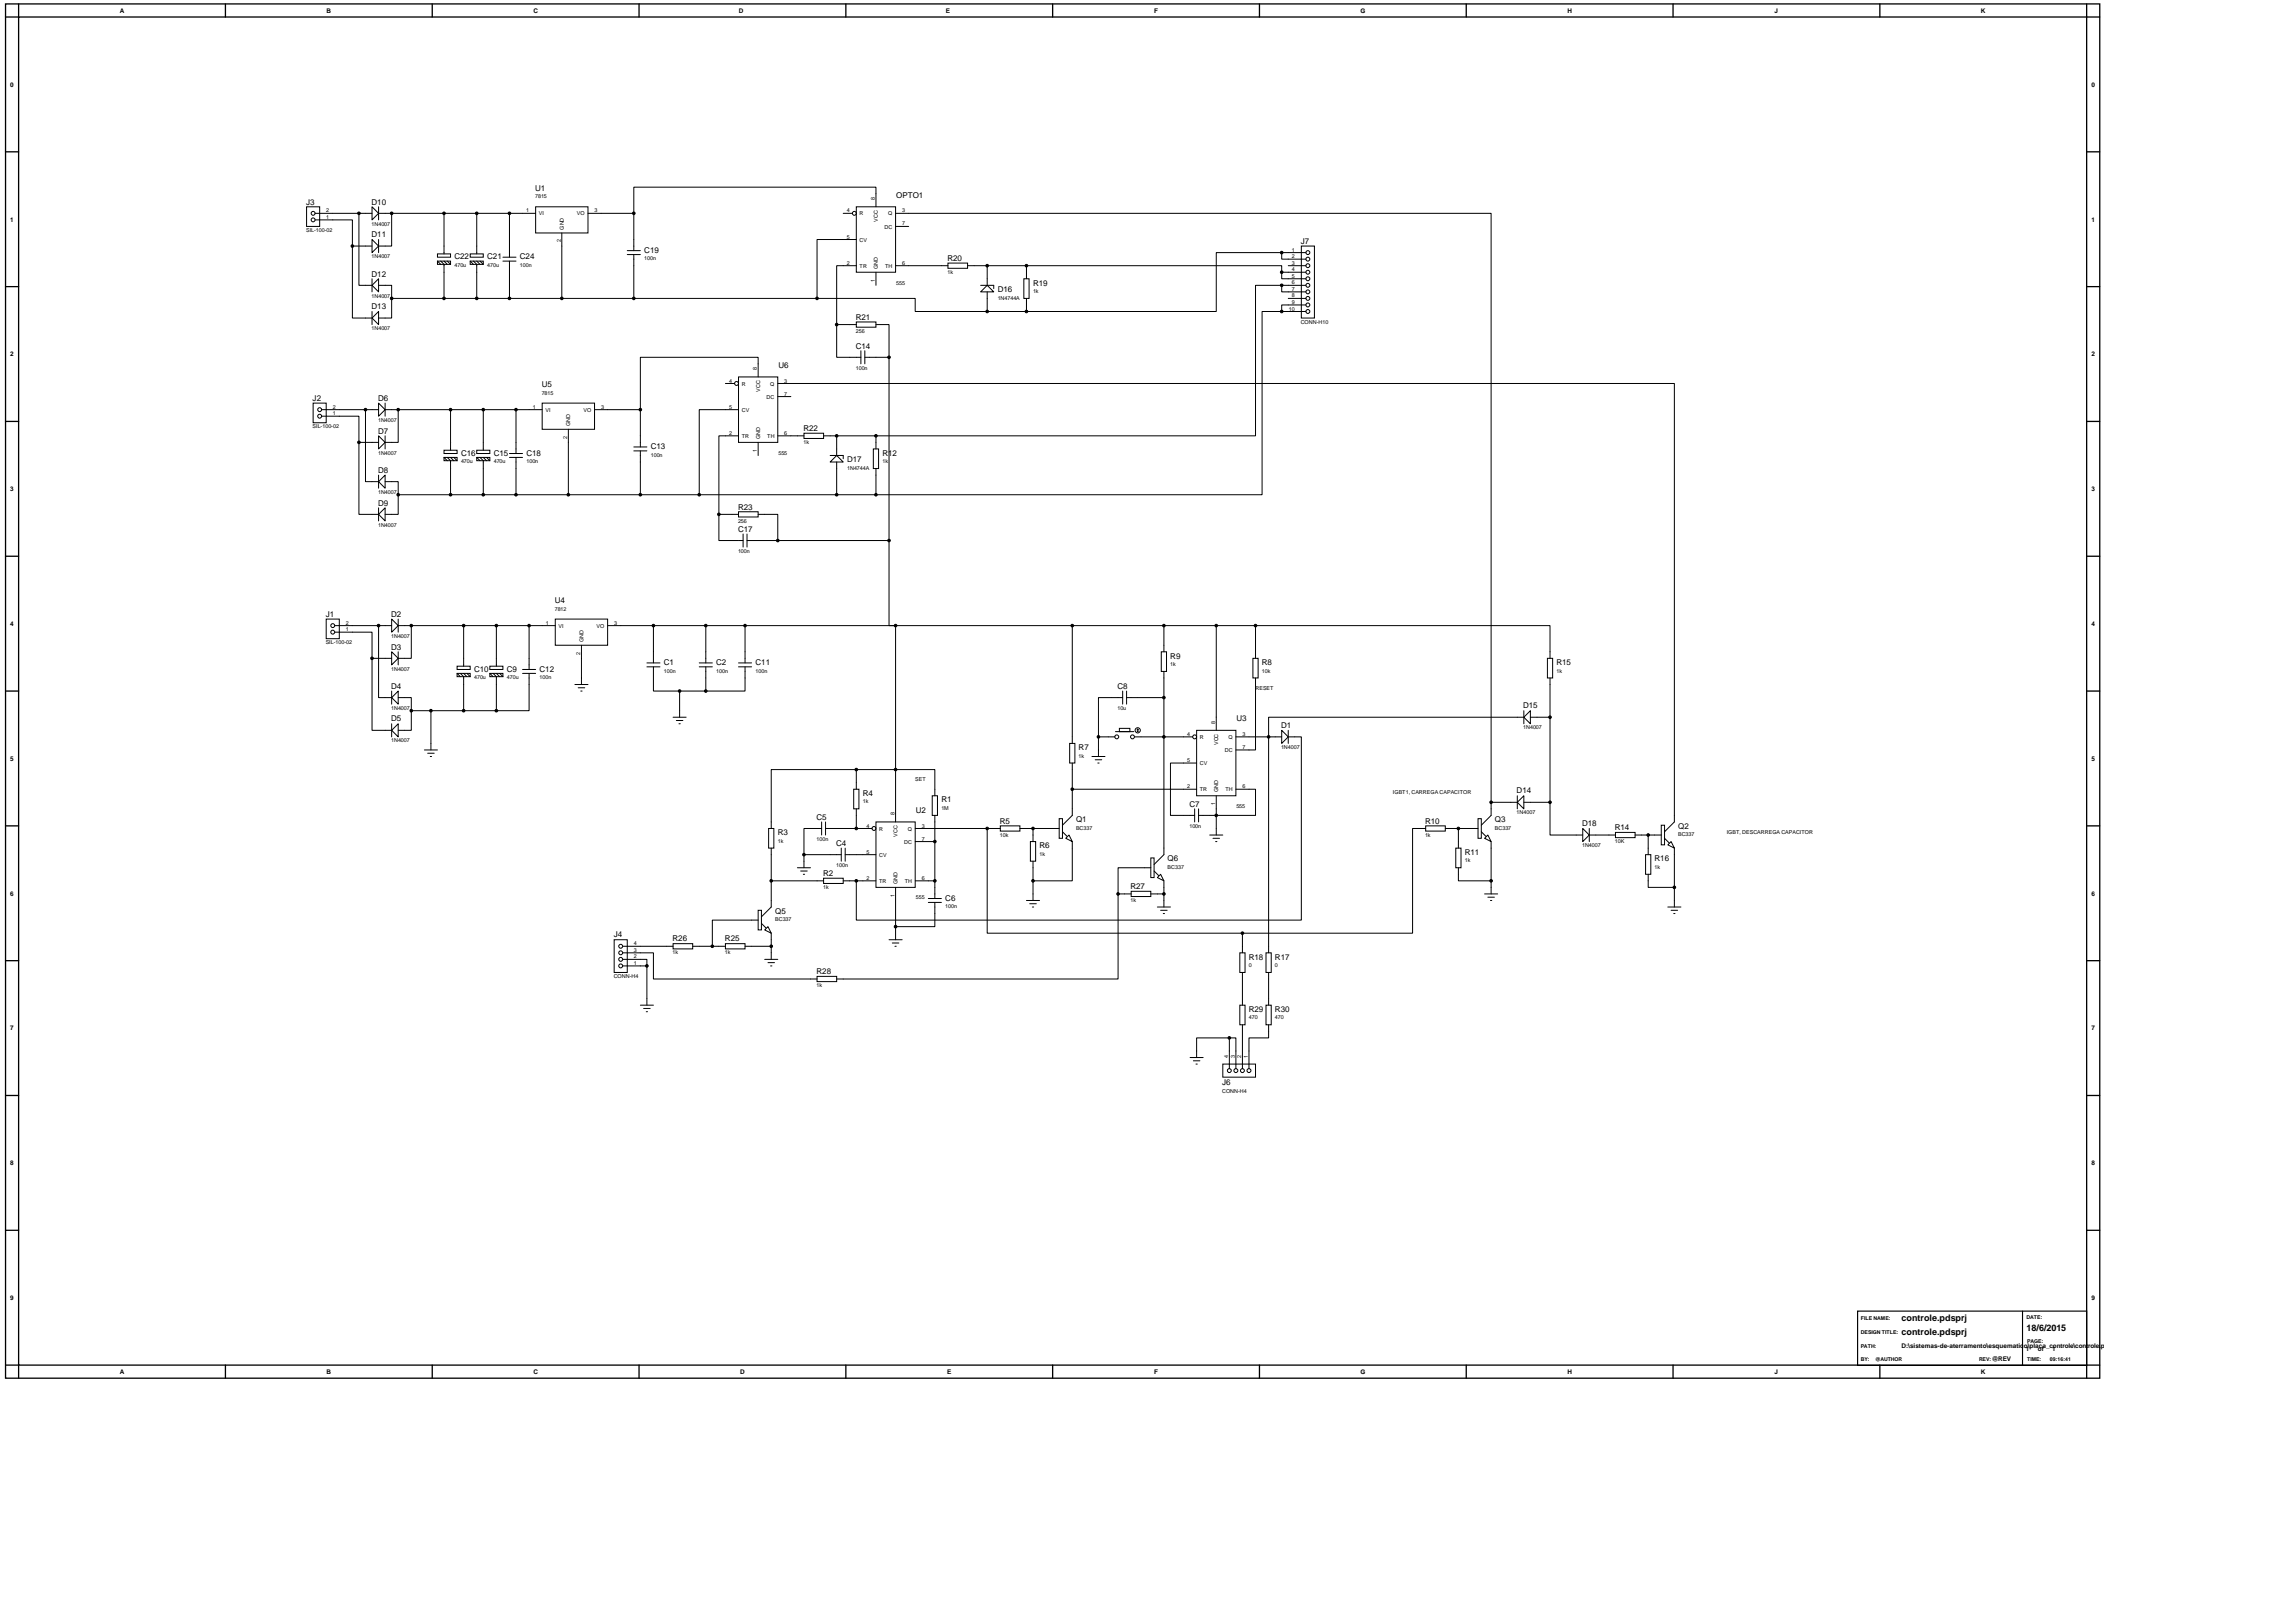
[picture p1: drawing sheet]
<svg xmlns="http://www.w3.org/2000/svg" width="297mm" height="210mm" viewBox="0 0 297 210" stroke-linecap="round" stroke-linejoin="round" font-family="sans-serif">
<defs><g id="words">
<g font-size="1.2">
<text x="246" y="170.9">controle.pdsprj</text>
<text x="246" y="172.8">controle.pdsprj</text>
<text x="262.2" y="172.2">18/6/2015</text>
</g>
<g font-size="1">
<text x="39.6" y="26.5">J3</text>
<text x="48.1" y="26.5">D10</text>
<text x="69.2" y="24.7">U1</text>
<text x="115.9" y="25.6">OPTO1</text>
<text x="48.1" y="30.7">D11</text>
<text x="48.1" y="35.8">D12</text>
<text x="58.8" y="33.6">C22</text>
<text x="63" y="33.6">C21</text>
<text x="67.3" y="33.6">C24</text>
<text x="83.4" y="32.7">C19</text>
<text x="122.6" y="33.8">R20</text>
<text x="168.3" y="31.6">J7</text>
<text x="48.1" y="40">D13</text>
<text x="110.7" y="41.4">R21</text>
<text x="129.1" y="37.8">D16</text>
<text x="133.6" y="37">R19</text>
<text x="100.7" y="47.6">U6</text>
<text x="110.7" y="45.1">C14</text>
<text x="40.4" y="51.9">J2</text>
<text x="48.9" y="51.9">D6</text>
<text x="70.1" y="50.1">U5</text>
<text x="48.9" y="56.1">D7</text>
<text x="59.6" y="59">C16</text>
<text x="63.9" y="59">C15</text>
<text x="68.1" y="59">C18</text>
<text x="84.2" y="58.1">C13</text>
<text x="103.9" y="55.8">R22</text>
<text x="109.6" y="59.8">D17</text>
<text x="114.2" y="59">R12</text>
<text x="48.9" y="61.2">D8</text>
<text x="48.9" y="65.4">D9</text>
<text x="95.5" y="65.9">R23</text>
<text x="95.5" y="68.8">C17</text>
<text x="42.1" y="79.8">J1</text>
<text x="50.6" y="79.8">D2</text>
<text x="71.8" y="78">U4</text>
<text x="50.6" y="84.1">D3</text>
<text x="50.6" y="89.1">D4</text>
<text x="61.3" y="86.9">C10</text>
<text x="65.6" y="86.9">C9</text>
<text x="69.8" y="86.9">C12</text>
<text x="85.9" y="86.1">C1</text>
<text x="92.7" y="86.1">C2</text>
<text x="97.7" y="86.1">C11</text>
<text x="144.6" y="89.1">C8</text>
<text x="151.4" y="85.2">R9</text>
<text x="163.3" y="86.1">R8</text>
<text x="201.4" y="86.1">R15</text>
<text x="50.6" y="93.3">D5</text>
<text x="160" y="93.3">U3</text>
<text x="165.7" y="94.2">D1</text>
<text x="197.1" y="91.7">D15</text>
<text x="139.5" y="97">R7</text>
<text x="105.6" y="106">C5</text>
<text x="111.6" y="103">R4</text>
<text x="118.5" y="105.2">U2</text>
<text x="121.8" y="103.8">R1</text>
<text x="129.3" y="106.6">R5</text>
<text x="139.2" y="106.4">Q1</text>
<text x="153.9" y="104.4">C7</text>
<text x="184.4" y="106.6">R10</text>
<text x="193.4" y="106.4">Q3</text>
<text x="196.2" y="102.7">D14</text>
<text x="204.7" y="106.9">D18</text>
<text x="208.9" y="107.4">R14</text>
<text x="217.1" y="107.2">Q2</text>
<text x="100.6" y="108.1">R3</text>
<text x="106.5" y="113.3">R2</text>
<text x="108.2" y="109.4">C4</text>
<text x="134.5" y="109.7">R6</text>
<text x="151.1" y="111.4">Q6</text>
<text x="189.5" y="110.6">R11</text>
<text x="214.1" y="111.4">R16</text>
<text x="100.3" y="118.2">Q5</text>
<text x="122.3" y="116.5">C6</text>
<text x="146.3" y="115">R27</text>
<text x="79.4" y="121.3">J4</text>
<text x="87" y="121.8">R26</text>
<text x="93.8" y="121.8">R25</text>
<text x="161.6" y="124.1">R18</text>
<text x="164.9" y="124.1">R17</text>
<text x="105.6" y="126">R28</text>
<text x="161.6" y="130.9">R29</text>
<text x="164.9" y="130.9">R30</text>
<text x="158.1" y="140.4">J6</text>
</g>
<g font-size=".8">
<text x="15.5" y="1.7">A</text>
<text x="42.2" y="1.7">B</text>
<text x="69" y="1.7">C</text>
<text x="95.6" y="1.7">D</text>
<text x="122.4" y="1.7">E</text>
<text x="149.3" y="1.7">F</text>
<text x="176" y="1.7">G</text>
<text x="202.8" y="1.7">H</text>
<text x="229.6" y="1.7">J</text>
<text x="256.3" y="1.7">K</text>
<text x="1.3" y="11.2">0</text>
<text x="270.6" y="11.2">0</text>
<text x="1.3" y="28.7">1</text>
<text x="270.6" y="28.7">1</text>
<text x="1.3" y="46.1">2</text>
<text x="270.6" y="46.1">2</text>
<text x="1.3" y="63.5">3</text>
<text x="270.6" y="63.5">3</text>
<text x="1.3" y="81">4</text>
<text x="270.6" y="81">4</text>
<text x="1.3" y="98.4">5</text>
<text x="270.6" y="98.4">5</text>
<text x="1.3" y="115.9">6</text>
<text x="270.6" y="115.9">6</text>
<text x="1.3" y="133.3">7</text>
<text x="270.6" y="133.3">7</text>
<text x="1.3" y="150.7">8</text>
<text x="270.6" y="150.7">8</text>
<text x="1.3" y="168.2">9</text>
<text x="270.6" y="168.2">9</text>
<text x="15.5" y="177.8">A</text>
<text x="42.2" y="177.8">B</text>
<text x="69" y="177.8">C</text>
<text x="95.8" y="177.8">D</text>
<text x="122.5" y="177.8">E</text>
<text x="149.3" y="177.8">F</text>
<text x="176" y="177.8">G</text>
<text x="202.8" y="177.8">H</text>
<text x="229.6" y="177.8">J</text>
<text x="246" y="174.4">D:\sistemas-de-aterramento\esquematico\placa_controle\controle.p</text>
<text x="256.3" y="177.8">K</text>
<text x="257.7" y="176.1">@REV</text>
<text x="262.1" y="174.8">1</text>
<text x="263.6" y="174.8">of</text>
<text x="265.5" y="174.8">1</text>
</g>
<g font-size=".7">
<text x="42.2" y="28.3">1</text>
<text x="42.2" y="27.5">2</text>
<text x="48.1" y="29.2">1N4007</text>
<text x="68.1" y="27.5">1</text>
<text x="69.2" y="25.7">7815</text>
<text x="69.7" y="27.9">VI</text>
<text x="72.9" y="29.7" transform="rotate(-90 72.9 29.7)">GND</text>
<text x="74.6" y="27.9">VO</text>
<text x="76.9" y="27.5">3</text>
<text x="109.6" y="27.5">4</text>
<text x="111.2" y="27.9">R</text>
<text x="113.2" y="25.9" transform="rotate(-90 113.2 25.9)">8</text>
<text x="113.6" y="28.7" transform="rotate(-90 113.6 28.7)">VCC</text>
<text x="114.4" y="29.6">DC</text>
<text x="114.9" y="27.9">Q</text>
<text x="116.7" y="27.5">3</text>
<text x="116.7" y="29.2">7</text>
<text x="39.6" y="30">SIL-100-02</text>
<text x="48.1" y="33.4">1N4007</text>
<text x="58.8" y="34.5">470u</text>
<text x="63" y="34.5">470u</text>
<text x="67.3" y="34.5">100n</text>
<text x="72.5" y="31.4" transform="rotate(-90 72.5 31.4)">2</text>
<text x="83.4" y="33.7">100n</text>
<text x="109.6" y="34.2">2</text>
<text x="109.6" y="30.9">5</text>
<text x="111.2" y="34.6">TR</text>
<text x="111.2" y="31.3">CV</text>
<text x="113.6" y="34.8" transform="rotate(-90 113.6 34.8)">GND</text>
<text x="114.5" y="34.6">TH</text>
<text x="116.7" y="34.2">6</text>
<text x="122.6" y="35.5">1k</text>
<text x="167.1" y="32.6">1</text>
<text x="167.1" y="33.4">2</text>
<text x="167.1" y="34.2">3</text>
<text x="167.1" y="35.1">4</text>
<text x="167.1" y="35.9">5</text>
<text x="48.1" y="38.5">1N4007</text>
<text x="113.2" y="36.4" transform="rotate(-90 113.2 36.4)">1</text>
<text x="115.9" y="36.8">555</text>
<text x="129.1" y="38.8">1N4744A</text>
<text x="133.6" y="37.9">1k</text>
<text x="166.7" y="40.2">10</text>
<text x="167.1" y="36.8">6</text>
<text x="167.1" y="37.6">7</text>
<text x="167.1" y="38.5">8</text>
<text x="167.1" y="39.3">9</text>
<text x="168.3" y="41.9">CONN-H10</text>
<text x="48.1" y="42.7">1N4007</text>
<text x="97.9" y="47.9" transform="rotate(-90 97.9 47.9)">8</text>
<text x="110.7" y="43.1">256</text>
<text x="110.7" y="47.8">100n</text>
<text x="43" y="53.7">1</text>
<text x="43" y="52.9">2</text>
<text x="68.9" y="52.9">1</text>
<text x="70.1" y="51.1">7815</text>
<text x="70.6" y="53.3">VI</text>
<text x="75.5" y="53.3">VO</text>
<text x="77.8" y="52.9">3</text>
<text x="94.3" y="49.5">4</text>
<text x="94.3" y="52.9">5</text>
<text x="96" y="49.9">R</text>
<text x="96" y="53.3">CV</text>
<text x="98.3" y="50.7" transform="rotate(-90 98.3 50.7)">VCC</text>
<text x="99.2" y="51.6">DC</text>
<text x="99.6" y="49.9">Q</text>
<text x="101.5" y="51.2">7</text>
<text x="101.5" y="49.5">3</text>
<text x="40.4" y="55.4">SIL-100-02</text>
<text x="48.9" y="54.6">1N4007</text>
<text x="48.9" y="58.8">1N4007</text>
<text x="59.6" y="59.9">470u</text>
<text x="63.9" y="59.9">470u</text>
<text x="68.1" y="59.9">100n</text>
<text x="73.4" y="56.8" transform="rotate(-90 73.4 56.8)">2</text>
<text x="73.8" y="55.1" transform="rotate(-90 73.8 55.1)">GND</text>
<text x="84.2" y="59.1">100n</text>
<text x="94.3" y="56.3">2</text>
<text x="96" y="56.7">TR</text>
<text x="97.9" y="58.5" transform="rotate(-90 97.9 58.5)">1</text>
<text x="98.3" y="56.8" transform="rotate(-90 98.3 56.8)">GND</text>
<text x="99.3" y="56.7">TH</text>
<text x="100.7" y="58.8">555</text>
<text x="101.5" y="56.3">6</text>
<text x="103.9" y="57.5">1k</text>
<text x="114.2" y="59.9">1k</text>
<text x="48.9" y="63.9">1N4007</text>
<text x="109.6" y="60.8">1N4744A</text>
<text x="48.9" y="68.1">1N4007</text>
<text x="95.5" y="67.6">256</text>
<text x="95.5" y="71.5">100n</text>
<text x="42.1" y="83.4">SIL-100-02</text>
<text x="44.7" y="81.7">1</text>
<text x="44.7" y="80.8">2</text>
<text x="50.6" y="82.5">1N4007</text>
<text x="70.6" y="80.8">1</text>
<text x="71.8" y="79">7812</text>
<text x="72.3" y="81.2">VI</text>
<text x="75.5" y="83.1" transform="rotate(-90 75.5 83.1)">GND</text>
<text x="77.2" y="81.2">VO</text>
<text x="79.5" y="80.8">3</text>
<text x="50.6" y="86.8">1N4007</text>
<text x="61.3" y="87.9">470u</text>
<text x="65.6" y="87.9">470u</text>
<text x="69.8" y="87.9">100n</text>
<text x="75.1" y="84.7" transform="rotate(-90 75.1 84.7)">2</text>
<text x="85.9" y="87">100n</text>
<text x="92.7" y="87">100n</text>
<text x="97.7" y="87">100n</text>
<text x="151.4" y="86.2">1k</text>
<text x="162.4" y="89.2">RESET</text>
<text x="163.3" y="87">10k</text>
<text x="201.4" y="87">1k</text>
<text x="50.6" y="91.8">1N4007</text>
<text x="144.6" y="91.8">10u</text>
<text x="153.6" y="95.2">4</text>
<text x="155.2" y="95.6">R</text>
<text x="157.2" y="93.6" transform="rotate(-90 157.2 93.6)">8</text>
<text x="158.9" y="95.6">Q</text>
<text x="160.7" y="95.2">3</text>
<text x="197.1" y="94.4">1N4007</text>
<text x="50.6" y="96.1">1N4007</text>
<text x="118.4" y="101.1">SET</text>
<text x="139.5" y="98">1k</text>
<text x="153.6" y="102">2</text>
<text x="153.6" y="98.6">5</text>
<text x="155.2" y="99">CV</text>
<text x="157.6" y="96.4" transform="rotate(-90 157.6 96.4)">VCC</text>
<text x="158.5" y="97.3">DC</text>
<text x="160.7" y="96.9">7</text>
<text x="160.7" y="102">6</text>
<text x="165.7" y="96.9">1N4007</text>
<text x="111.6" y="103.9">1k</text>
<text x="112.1" y="107.1">4</text>
<text x="113.7" y="107.5">R</text>
<text x="115.7" y="105.5" transform="rotate(-90 115.7 105.5)">8</text>
<text x="117.4" y="107.5">Q</text>
<text x="119.2" y="107.1">3</text>
<text x="121.8" y="104.8">1M</text>
<text x="139.2" y="107.3">BC337</text>
<text x="153.9" y="107.1">100n</text>
<text x="155.2" y="102.4">TR</text>
<text x="157.2" y="104.2" transform="rotate(-90 157.2 104.2)">1</text>
<text x="157.6" y="102.5" transform="rotate(-90 157.6 102.5)">GND</text>
<text x="158.5" y="102.4">TH</text>
<text x="160" y="104.5">555</text>
<text x="180.2" y="102.8">IGBT1, CARREGA CAPACITOR</text>
<text x="193.4" y="107.3">BC337</text>
<text x="196.2" y="105.4">1N4007</text>
<text x="223.4" y="107.8">IGBT, DESCARREGA CAPACITOR</text>
<text x="100.6" y="109">1k</text>
<text x="105.6" y="108.8">100n</text>
<text x="108.2" y="112.1">100n</text>
<text x="112.1" y="113.8">2</text>
<text x="112.1" y="110.4">5</text>
<text x="113.7" y="110.8">CV</text>
<text x="116.1" y="108.2" transform="rotate(-90 116.1 108.2)">VCC</text>
<text x="117" y="109.2">DC</text>
<text x="119.2" y="108.8">7</text>
<text x="119.2" y="113.8">6</text>
<text x="129.3" y="108.2">10k</text>
<text x="134.5" y="110.7">1k</text>
<text x="151.1" y="112.4">BC337</text>
<text x="184.4" y="108.2">1k</text>
<text x="189.5" y="111.6">1k</text>
<text x="204.7" y="109.6">1N4007</text>
<text x="208.9" y="109.1">10K</text>
<text x="214.1" y="112.4">1k</text>
<text x="217.1" y="108.2">BC337</text>
<text x="100.3" y="119.2">BC337</text>
<text x="106.5" y="115">1k</text>
<text x="113.7" y="114.2">TR</text>
<text x="115.7" y="116" transform="rotate(-90 115.7 116)">1</text>
<text x="116.1" y="114.4" transform="rotate(-90 116.1 114.4)">GND</text>
<text x="117" y="114.2">TH</text>
<text x="118.5" y="116.4">555</text>
<text x="122.3" y="117.5">100n</text>
<text x="146.3" y="116.7">1k</text>
<text x="82" y="124.8">1</text>
<text x="82" y="124">2</text>
<text x="82" y="123.1">3</text>
<text x="82" y="122.3">4</text>
<text x="87" y="123.5">1k</text>
<text x="93.8" y="123.5">1k</text>
<text x="161.6" y="125.1">0</text>
<text x="164.9" y="125.1">0</text>
<text x="79.4" y="126.5">CONN-H4</text>
<text x="105.6" y="127.7">1k</text>
<text x="161.6" y="131.9">470</text>
<text x="164.9" y="131.9">470</text>
<text x="158.9" y="136.8" transform="rotate(-90 158.9 136.8)">4</text>
<text x="159.7" y="136.8" transform="rotate(-90 159.7 136.8)">3</text>
<text x="160.6" y="136.8" transform="rotate(-90 160.6 136.8)">2</text>
<text x="161.4" y="136.8" transform="rotate(-90 161.4 136.8)">1</text>
<text x="158.1" y="141.4">CONN-H4</text>
<text x="240.7" y="170.8">FILE NAME:</text>
<text x="240.7" y="172.6">DESIGN TITLE:</text>
<text x="262.2" y="170.6">DATE:</text>
<text x="262.3" y="173.7">PAGE:</text>
<text x="240.7" y="174.4">PATH:</text>
<text x="240.7" y="176">BY:</text>
<text x="242.6" y="176">@AUTHOR</text>
<text x="256" y="176.1">REV:</text>
<text x="262.3" y="176.1">TIME:</text>
<text x="265.2" y="176.1">09:16:41</text>
</g>
</g></defs>
<g fill="none" stroke="#000" stroke-width=".17">
<path d="M.7 19.6h1.7M.7 .5h270.9v177.8h-270.9zM2.4 2.2h267.6v174.4h-267.6zM2.4 .5v1.7h-1.7M29.2 .5v1.7M55.9 .5v1.7M82.7 .5v1.7M109.4 .5v1.7M136.2 .5v1.7M162.9 .5v1.7M189.7 .5v1.7M216.4 .5v1.7"/>
<path d="M243.2 .5v1.7M270 .5v1.7h1.6M270 19.6h1.6M.7 37.1h1.7M270 37.1h1.6M.7 54.5h1.7M270 54.5h1.6M.7 72h1.7M270 72h1.6M.7 89.4h1.7M270 89.4h1.6M.7 106.8h1.7"/>
<path d="M270 106.8h1.6M.7 124.3h1.7M270 124.3h1.6M.7 141.7h1.7M.7 159.2h1.7M270 141.7h1.6M270 159.2h1.6M.7 176.6h1.7v1.7M29.2 176.6v1.7M55.9 176.6v1.7M82.7 176.6v1.7M109.4 176.6v1.7"/>
<path d="M136.2 176.6v1.7M162.9 176.6v1.7M189.7 176.6v1.7M216.4 176.6v1.7M243.2 176.6v1.7M271.6 176.6h-1.6v1.7"/>
</g>
<path d="M240.3 169.6h29.7v7.1h-29.7zM261.7 169.6v7.1" fill="none" stroke="#000" stroke-width=".15"/>
<g fill="none" stroke="#000" stroke-width=".13">
<path d="M39.7 26.8h1.7v2.5h-1.7zM40.8 28.4h4.8v3.4M40.8 27.6h7.3M45.6 31.8v9.3h2.5M45.6 31.8h2.5M46.4 27.6v9.3h1.7M48.1 26.8l.9 .8-.9 .8zM48.1 31l.9 .8-.9 .9zM48.1 36.1v1.7M49 27.6h20.3M49 36.1v1.7l-.9-.9zM49 26.8v1.6"/>
<path d="M49 31v1.7M49 36.9h1.7v1.7M50.7 27.6v4.2h-1.7M50.7 38.6v2.5h-1.7M56.6 32.9h1.7v.4h-1.7zM56.6 33.8h1.7v.4h-1.7zM56.6 33.8l.4 .4M57 33.8l.4 .4v4.4M57.4 33.8l.5 .4M57.4 27.6v5.3M57.9 33.8l.4 .4M60.8 32.9h1.7v.4h-1.7z"/>
<path d="M60.8 33.8h1.7v.4h-1.7zM60.8 33.8l.5 .4M61.3 33.8l.4 .4v4.4M61.7 33.8l.4 .4M61.7 27.6v5.3M62.1 33.8l.4 .4M65.1 33.3h1.7M65.1 33.8h1.7M65.9 33.8v4.8M65.9 27.6v5.7M69.3 26.8h6.8v3.3h-6.8zM72.7 30.1v8.5"/>
<path d="M81.1 32.4h1.7M81.1 32.9h1.7M82 27.6h-5.9M82 27.6v4.8M82 32.9v5.7M105.7 38.6h12.7v1.7h9.3M105.7 38.6h-55M109.1 27.6h1.2M110.8 31h-5.1v7.6M110.8 34.4h-2.6v7.6M110.8 26.8h5.1v8.4h-5.1zM113.3 26.8v-2.6h-31.3v3.4"/>
<path d="M113.3 35.2v1.7M115.9 27.6h77v76.2M115.9 34.4h6.7M115.9 29.3h1.7M122.6 34h2.6v.7h-2.6zM126.9 36.9h1.7v.4M127.7 34.4v2.5M127.7 37.8v2.5M127.7 36.9l.9 .9h-1.7zM132.5 36.1h.6v2.5h-.6zM132.8 38.6v1.7M132.8 34.4h-7.6"/>
<path d="M132.8 34.4v1.7M132.8 34.4h33v.8M165.8 36.9v.9h3.1M165.8 36.9h-3.4v19.5h-49.1M165.8 36.9h3.1M165.8 35.2v.9h3.1M165.8 32.7v.8h3.1M165.8 32.7h-8.5v7.6h-24.5M165.8 35.2h3.1M165.8 32.7h3.1M166.7 38.6h2.2M166.7 34.4h2.2"/>
<path d="M168.4 31.8h1.6v9.3h-1.6zM168.9 39.5h-3.1v.8M40.5 52.2h1.7v2.5h-1.7zM41.6 53.8h4.8v3.4M46.4 57.2v9.3h2.6M46.4 57.2h2.6M47.3 53v9.3h1.7M48.1 40.3v1.7M49 53h-7.4M49 52.2l.8 .8-.8 .8zM49 56.4l.8 .8-.8 .9zM49 40.3v1.7l-.9-.9z"/>
<path d="M49.8 53h20.3M49.8 52.2v1.6M49.8 56.4v1.7M51.5 53v4.2h-1.7M57.4 58.3h1.7v.4h-1.7zM57.4 59.2h1.7v.4h-1.7zM57.4 59.2l.5 .4M57.9 59.2l.4 .4v4.4M58.3 59.2l.4 .4M58.3 53v5.3M58.7 59.2l.4 .4M61.7 58.3h1.7v.4h-1.7z"/>
<path d="M61.7 59.2h1.7v.4h-1.7zM61.7 59.2l.4 .4M62.1 59.2l.4 .4v4.4M62.5 59.2l.4 .4M62.5 53v5.3M62.9 59.2l.5 .4M65.9 58.7h1.7M65.9 59.2h1.7M66.8 59.2v4.8M66.8 53v5.7M70.1 52.2h6.8v3.3h-6.8zM73.5 55.5v8.5"/>
<path d="M82 57.8h1.7M82 58.3h1.7M82.8 58.3v5.7M82.8 53h-5.9M82.8 53v4.8M93.8 49.6h1.2M95.5 48.8h5.1v8.4h-5.1zM95.5 56.4h-2.5v10.1M95.5 53h-5v11M98.1 48.8v-2.6h-15.3v6.8M98.1 57.2v1.7M100.6 49.6h116v56.7l-1.3 1.3"/>
<path d="M100.6 56.4h3.4M100.6 51.3h1.7M104 56h2.5v.7h-2.5zM106.5 56.4h6.8M107.4 58.9h1.7v.5M108.2 59.8v4.2M108.2 58.9l.9 .9h-1.7zM108.2 42v4.2h3.2M108.2 42h2.6M108.2 56.4v2.5M110.8 41.7h2.5v.6h-2.5zM111.4 45.4v1.7"/>
<path d="M111.9 46.2h3.1M111.9 45.4v1.7M113 58.1h.7v2.5h-.7zM113.3 42h1.7v4.2M113.3 56.4v1.7M115 46.2v23.7M127.7 40.3h5.1M165.8 40.3h3.1M165.8 40.3h-2.5v23.7h-50M49 61.5v1.7M49 65.7v1.7M49.8 61.5v1.7l-.8-.9z"/>
<path d="M49.8 65.7v1.7l-.8-.9zM49.8 62.3h1.7v1.7M51.5 64h61.8M51.5 64v2.5h-1.7M93 66.5v3.4h3.1M93 66.5h2.5M95.5 66.2h2.6v.7h-2.6zM96.1 69.1v1.7M96.6 69.9h18.4M96.6 69.1v1.7M98.1 66.5h2.5v3.4M113.3 60.6v3.4"/>
<path d="M115 69.9v11h.9v25.4M42.2 80.1h1.7v2.5h-1.7zM43.3 81.8h4.8v3.4M48.1 85.2v9.3h2.6M48.1 85.2h2.6M49 80.9v9.4h1.7M50.7 80.9h-7.4M50.7 80.1l.8 .8-.8 .9zM50.7 84.3l.8 .9-.8 .8zM50.7 89.4v1.7M50.7 93.6v1.7M51.5 80.9h20.3"/>
<path d="M51.5 80.1v1.7M51.5 84.3v1.7M51.5 89.4v1.7l-.8-.8zM51.5 93.6v1.7l-.8-.8zM51.5 90.3h1.7v1.6M53.2 91.9h11M53.2 80.9v4.3h-1.7M53.2 91.9v2.6h-1.7M54.9 97h1.7M55.3 97.5h.9M55.7 97.9h.1M55.7 91.9v5.1"/>
<path d="M59.1 86.2h1.7v.4h-1.7zM59.1 87.1h1.7v.4h-1.7zM59.1 87.1l.5 .4M59.6 87.1l.4 .4v4.4M60 87.1l.4 .4M60 80.9v5.3M60.4 87.1l.4 .4M63.4 86.2h1.7v.4h-1.7zM63.4 87.1h1.7v.4h-1.7zM63.4 87.1l.4 .4M63.8 87.1l.4 .4v4.4M64.2 87.1l.4 .4"/>
<path d="M64.2 80.9v5.3M64.6 87.1l.5 .4M67.6 86.6h1.7M67.6 87.1h1.7M68.4 87.1v4.8h-4.2M68.4 80.9v5.7M71.8 80.1h6.8v3.4h-6.8zM74.4 88.6h1.7M74.8 89h.8M75.1 89.4h.2M75.2 83.5v5.1M83.7 85.8h1.7"/>
<path d="M83.7 86.3h1.7M84.5 86.3v3.1h3.4M84.5 80.9v4.9M87.1 92.8h1.7M87.5 93.2h.8M87.8 93.6h.2M87.9 89.4v3.4M87.9 89.4h3.4M90.5 85.8h1.7M90.5 86.3h1.7M91.3 80.9v4.9M91.3 86.3v3.1"/>
<path d="M95.5 85.8h1.7M95.5 86.3h1.7M96.4 86.3v3.1h-5.1M96.4 80.9v4.9M110.8 99.6h10.1v3.4M110.8 99.6h-11v7.6M110.8 99.6v2.5M138.4 96.2h.7v2.5h-.7zM138.7 80.9v15.3M138.7 98.7v6.8l-1.2 1.3M141.3 97.9h1.7M141.7 98.3h.8"/>
<path d="M142 98.7h.2M142.1 95.3v2.6M144.2 95.3h-2.1M144.3 94.7h2.4M144.8 94.2h1.4v.5h-1.4zM145.2 90.3h-3.1v5M145.2 89.4v1.7M145.8 90.3h4.8M145.8 89.4v1.7M146.8 95.3h7.5M147.1 94.6l.1 .1M147.1 94.4l.1-.1 .1 .1"/>
<path d="M147.2 94.3v.4M147.3 94.6l-.1 .1M150.2 84.3h.7v2.6h-.7zM150.6 86.9v23.7l-1.3 1.2M150.6 80.9v3.4M154.8 94.5h5.1v8.5h-5.1zM154.8 98.7h-3.4v6.8h3.2M157.3 80.9v13.6M159.9 95.3h5.9M162.1 85.2h.7v2.5h-.7zM162.4 87.7v9.3h-2.5M162.4 80.9h-83.8"/>
<path d="M162.4 80.9v4.3M162.4 80.9h38.1v4.3M165.8 94.5l.9 .8-.9 .9zM166.7 94.5v1.7M166.7 95.3h1.7v23.7h-57.6v-5M197.1 92.8h-33v30.5M197.1 91.9v1.7M198 91.9v1.7l-.9-.8zM200.2 85.2h.7v2.5h-.7zM200.5 92.8h-2.5M200.5 87.7v16.1M98.1 117.8h.4v2.5h-.4z"/>
<path d="M98.1 119h-5.9v3.4M98.5 119.5l.6 .6M99.4 107.2h.7v2.5h-.7zM99.8 109.7v7.6l-1.3 1.3M99.8 114h6.7M103.2 112.3h1.7M103.6 112.7h.8M103.9 113.1h.2M104 110.6v1.7M106.3 107.2h-2.3v3.4M106.3 106.3v1.7M106.5 113.6h2.6v.7h-2.6z"/>
<path d="M106.8 107.2h6M106.8 106.3v1.7M108.8 110.6h-4.8M108.8 109.7v1.7M109.1 114h4.2M109.3 110.6h4M109.3 109.7v1.7M110.4 102.1h.7v2.5h-.7zM110.8 104.6v2.6M113.3 106.3h5.1v8.5h-5.1zM115.9 114.8v6.8M118.4 108.9h2.5"/>
<path d="M118.4 114h2.5M118.4 107.2h11M120.1 116.8h1.7M120.1 116.2h1.7M120.6 103h.7v2.5h-.7zM120.9 116.8v3.1h-5M120.9 105.5v10.7M127.7 107.2v13.5h33M129.4 106.8h2.5v.7h-2.5zM131.9 107.2h5.1M132.8 116.5h1.7M133.2 116.9h.9"/>
<path d="M133.3 108.9h.7v2.5h-.7zM133.6 117.3h.1M133.6 107.2v1.7M133.6 111.4v5.1M137 105.9h.5v2.6h-.5zM137.5 107.6l.5 .6M137.9 108.5l.4-.5 .4 .9zM138.7 102.1h16.1M138.7 108.9v5.1h-5.1M144.6 115.7v11h-36.4M146.3 115.3h2.6v.7h-2.6zM146.3 115.7h-1.7"/>
<path d="M148.9 111h.4v2.5h-.4zM148.9 112.3h-4.3v3.4M148.9 115.7h1.7M149.3 112.7l.6 .6M149.7 113.5l.5-.4 .4 .9zM149.7 117.3h1.7M150.2 117.8h.8M150.5 118.2h.2M150.6 114v3.3M154.6 104.6v1.7M155.1 104.6v1.7M156.5 108h1.7"/>
<path d="M156.9 108.5h.9M157.3 108.9h.1M157.3 103v5M159.9 102.1h2.5v3.4h-7.3M184.4 107.2h-1.7v13.5h-22M184.4 106.8h2.6v.7h-2.6zM187 107.2h4.2M188.3 109.7h.7v2.6h-.7zM188.7 112.3v1.7h4.2M188.7 107.2v2.5M191.2 105.9h.4v2.6h-.4zM191.6 107.6l.6 .6"/>
<path d="M192.1 115.7h1.7M192.1 108.5l.4-.5 .4 .9zM192.5 116.1h.8M192.8 116.5h.2M192.9 108.9v6.8M192.9 103.8v1.7l-1.3 1.3M192.9 103.8h3.4M196.3 103v1.6M197.1 103.8h3.4M197.1 103v1.6l-.8-.8zM200.5 103.8v4.2h4.3M204.8 107.2l.8 .8-.8 .9z"/>
<path d="M205.6 107.2v1.7M205.6 108h3.4M209 107.7h2.5v.7h-2.5zM211.5 108h3.4M212.9 110.6h.7v2.5h-.7zM213.2 113.1v1.7h3.4M213.2 108v2.6M214.9 106.8h.4v2.5h-.4zM215.3 108.5l.6 .6M215.8 117.3h1.7M215.8 109.3l.4-.4 .4 .8zM216.2 117.8h.8"/>
<path d="M216.5 118.2h.2M216.6 109.7v7.6M79.5 121.6h1.6v4.2h-1.6zM80.6 123.3h3.9v3.4h21.2M80.6 124.1h3.1v.9M80.6 122.4h6.5M80.6 125h3.1M82.8 130h1.7M83.3 130.5h.8M83.6 130.9h.2M83.7 125v5M87.1 122.1h2.5v.7h-2.5z"/>
<path d="M89.6 122.4h4.2M93.8 122.1h2.6v.7h-2.6zM96.4 122.4h3.4M98.9 124.1h1.7M98.9 120.3l.5-.4 .4 .8zM99.4 124.5h.8M99.7 125h.2M99.8 120.7v3.4M105.7 126.3h2.5v.7h-2.5zM115 121.6h1.7M115.4 122h.9M115.8 122.4h.1"/>
<path d="M154 136.8h1.7M154.4 137.2h.8M154.7 137.7h.2M158.2 137.7h4.2v1.7h-4.2zM159 134.3h.9v4M159 134.3h-4.2v2.5M159 134.3v4M160.4 123.3h.7v2.5h-.7zM160.4 130h.7v2.6h-.7zM160.7 120.7v2.6M160.7 125.8v4.2M160.7 132.6v5.7"/>
<path d="M163.8 123.3h.7v2.5h-.7zM163.8 130h.7v2.6h-.7zM164.1 132.6v1.7h-2.5v4M164.1 125.8v4.2"/>
<circle cx="40.5" cy="28.4" r=".25"/>
<circle cx="40.5" cy="27.6" r=".25"/>
<circle cx="110.5" cy="27.6" r=".25"/>
<circle cx="169.2" cy="38.6" r=".25"/>
<circle cx="169.2" cy="33.5" r=".25"/>
<circle cx="169.2" cy="36.9" r=".25"/>
<circle cx="169.2" cy="37.8" r=".25"/>
<circle cx="169.2" cy="36.1" r=".25"/>
<circle cx="169.2" cy="39.5" r=".25"/>
<circle cx="169.2" cy="32.7" r=".25"/>
<circle cx="169.2" cy="35.2" r=".25"/>
<circle cx="169.2" cy="34.4" r=".25"/>
<circle cx="41.4" cy="53" r=".25"/>
<circle cx="41.4" cy="53.8" r=".25"/>
<circle cx="95.3" cy="49.6" r=".25"/>
<circle cx="169.2" cy="40.3" r=".25"/>
<circle cx="43" cy="80.9" r=".25"/>
<circle cx="43" cy="81.8" r=".25"/>
<circle cx="144.5" cy="95.3" r=".25"/>
<circle cx="146.5" cy="95.3" r=".25"/>
<circle cx="147.2" cy="94.5" r=".34"/>
<circle cx="154.6" cy="95.3" r=".25"/>
<circle cx="113.1" cy="107.2" r=".25"/>
<circle cx="80.3" cy="123.3" r=".25"/>
<circle cx="80.3" cy="125" r=".25"/>
<circle cx="80.3" cy="122.4" r=".25"/>
<circle cx="80.3" cy="124.1" r=".25"/>
<circle cx="159" cy="138.5" r=".25"/>
<circle cx="159.9" cy="138.5" r=".25"/>
<circle cx="160.7" cy="138.5" r=".25"/>
<circle cx="161.6" cy="138.5" r=".25"/>
</g>
<g fill="#000" stroke="#000" stroke-width=".13">
<circle cx="45.6" cy="31.8" r=".17"/>
<circle cx="46.4" cy="27.6" r=".17"/>
<circle cx="50.7" cy="38.6" r=".17"/>
<circle cx="50.7" cy="27.6" r=".17"/>
<circle cx="57.4" cy="38.6" r=".17"/>
<circle cx="57.4" cy="27.6" r=".17"/>
<circle cx="61.7" cy="27.6" r=".17"/>
<circle cx="61.7" cy="38.6" r=".17"/>
<circle cx="65.9" cy="27.6" r=".17"/>
<circle cx="65.9" cy="38.6" r=".17"/>
<circle cx="72.7" cy="38.6" r=".17"/>
<circle cx="82" cy="27.6" r=".17"/>
<circle cx="82" cy="38.6" r=".17"/>
<circle cx="105.7" cy="38.6" r=".17"/>
<circle cx="127.7" cy="34.4" r=".17"/>
<circle cx="132.8" cy="34.4" r=".17"/>
<circle cx="165.8" cy="36.9" r=".17"/>
<circle cx="165.8" cy="32.7" r=".17"/>
<circle cx="165.8" cy="35.2" r=".17"/>
<circle cx="46.4" cy="57.2" r=".17"/>
<circle cx="47.3" cy="53" r=".17"/>
<circle cx="51.5" cy="53" r=".17"/>
<circle cx="58.3" cy="53" r=".17"/>
<circle cx="62.5" cy="53" r=".17"/>
<circle cx="66.8" cy="53" r=".17"/>
<circle cx="82.8" cy="53" r=".17"/>
<circle cx="108.2" cy="42" r=".17"/>
<circle cx="108.2" cy="56.4" r=".17"/>
<circle cx="113.3" cy="56.4" r=".17"/>
<circle cx="115" cy="46.2" r=".17"/>
<circle cx="127.7" cy="40.3" r=".17"/>
<circle cx="132.8" cy="40.3" r=".17"/>
<circle cx="165.8" cy="40.3" r=".17"/>
<circle cx="51.5" cy="64" r=".17"/>
<circle cx="58.3" cy="64" r=".17"/>
<circle cx="62.5" cy="64" r=".17"/>
<circle cx="66.8" cy="64" r=".17"/>
<circle cx="73.5" cy="64" r=".17"/>
<circle cx="82.8" cy="64" r=".17"/>
<circle cx="90.5" cy="64" r=".17"/>
<circle cx="93" cy="66.5" r=".17"/>
<circle cx="100.6" cy="69.9" r=".17"/>
<circle cx="108.2" cy="64" r=".17"/>
<circle cx="113.3" cy="64" r=".17"/>
<circle cx="115" cy="69.9" r=".17"/>
<circle cx="48.1" cy="85.2" r=".17"/>
<circle cx="49" cy="80.9" r=".17"/>
<circle cx="53.2" cy="91.9" r=".17"/>
<circle cx="53.2" cy="80.9" r=".17"/>
<circle cx="55.7" cy="91.9" r=".17"/>
<circle cx="60" cy="80.9" r=".17"/>
<circle cx="60" cy="91.9" r=".17"/>
<circle cx="64.2" cy="80.9" r=".17"/>
<circle cx="64.2" cy="91.9" r=".17"/>
<circle cx="68.4" cy="80.9" r=".17"/>
<circle cx="84.5" cy="80.9" r=".17"/>
<circle cx="87.9" cy="89.4" r=".17"/>
<circle cx="91.3" cy="80.9" r=".17"/>
<circle cx="91.3" cy="89.4" r=".17"/>
<circle cx="96.4" cy="80.9" r=".17"/>
<circle cx="110.8" cy="99.6" r=".17"/>
<circle cx="115.9" cy="99.6" r=".17"/>
<circle cx="115.9" cy="80.9" r=".17"/>
<circle cx="138.7" cy="80.9" r=".17"/>
<circle cx="142.1" cy="95.3" r=".17"/>
<circle cx="150.6" cy="80.9" r=".17"/>
<circle cx="150.6" cy="90.3" r=".17"/>
<circle cx="150.6" cy="95.3" r=".17"/>
<circle cx="157.3" cy="80.9" r=".17"/>
<circle cx="162.4" cy="80.9" r=".17"/>
<circle cx="164.1" cy="95.3" r=".17"/>
<circle cx="200.5" cy="92.8" r=".17"/>
<circle cx="99.8" cy="114" r=".17"/>
<circle cx="104" cy="110.6" r=".17"/>
<circle cx="110.8" cy="107.2" r=".17"/>
<circle cx="110.8" cy="114" r=".17"/>
<circle cx="115.9" cy="119.9" r=".17"/>
<circle cx="120.9" cy="114" r=".17"/>
<circle cx="120.9" cy="108.9" r=".17"/>
<circle cx="127.7" cy="107.2" r=".17"/>
<circle cx="133.6" cy="114" r=".17"/>
<circle cx="133.6" cy="107.2" r=".17"/>
<circle cx="138.7" cy="102.1" r=".17"/>
<circle cx="144.6" cy="115.7" r=".17"/>
<circle cx="150.6" cy="115.7" r=".17"/>
<circle cx="157.3" cy="105.5" r=".17"/>
<circle cx="188.7" cy="107.2" r=".17"/>
<circle cx="192.9" cy="114" r=".17"/>
<circle cx="192.9" cy="103.8" r=".17"/>
<circle cx="200.5" cy="103.8" r=".17"/>
<circle cx="213.2" cy="108" r=".17"/>
<circle cx="216.6" cy="114.8" r=".17"/>
<circle cx="83.7" cy="125" r=".17"/>
<circle cx="92.2" cy="122.4" r=".17"/>
<circle cx="99.8" cy="122.4" r=".17"/>
<circle cx="159" cy="134.3" r=".17"/>
<circle cx="160.7" cy="120.7" r=".17"/>
</g>
<use href="#words"/>
</svg>
